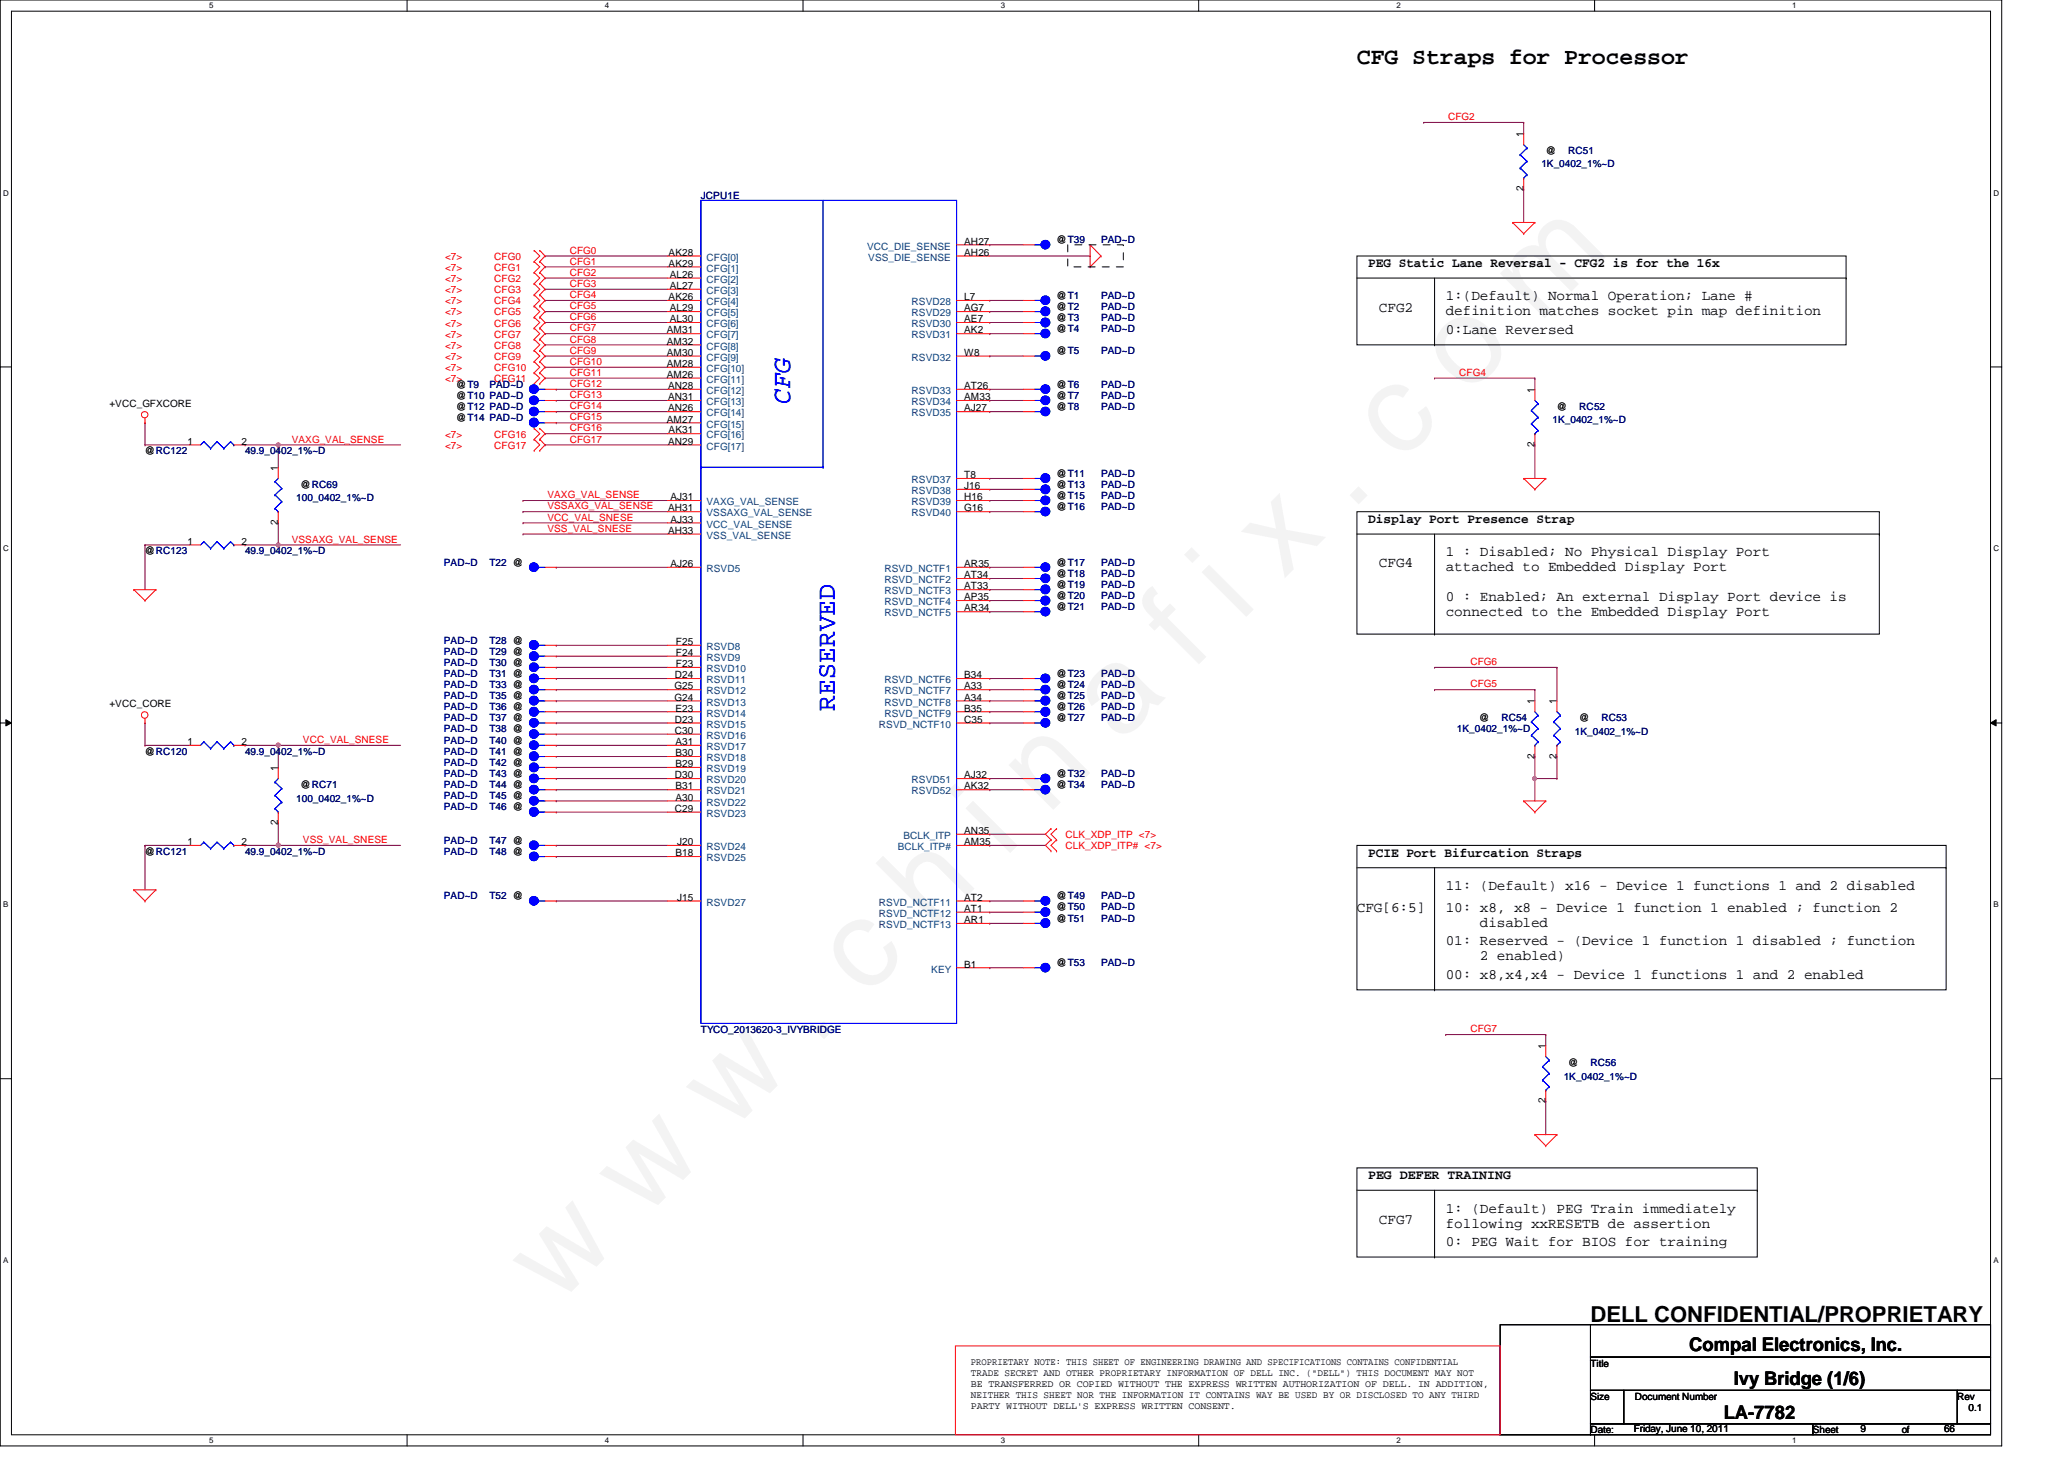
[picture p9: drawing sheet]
<svg xmlns="http://www.w3.org/2000/svg" width="297mm" height="210mm" viewBox="0 0 297 210" stroke-linecap="round" stroke-linejoin="round" font-family="sans-serif">
<defs><g id="words">
<text font-size="17.6" fill="#f0f" x="80.1" y="188" transform="rotate(-45 80.1 188)">w w w . c h i n a f i x . c o m</text>
<g font-size="3.8" fill="#00f">
<text x="113.7" y="58.1" transform="rotate(-90 113.7 58.1)">CFG</text>
<text x="120.1" y="102.3" transform="rotate(-90 120.1 102.3)">RESERVED</text>
</g>
<text font-size="3.3" x="195.3" y="9.1">CFG Straps for Processor</text>
<text font-size="3.2" x="228.9" y="190.2">DELL CONFIDENTIAL/PROPRIETARY</text>
<g font-size="2.7">
<text x="243.1" y="194.4">Compal Electronics, Inc.</text>
<text x="249.5" y="199.2">Ivy Bridge (1/6)</text>
<text x="248.1" y="204.2">LA-7782</text>
</g>
<g font-size="2.1">
<text x="198.5" y="44.8">CFG2</text>
<text x="208.1" y="43.2">1:(Default) Normal Operation; Lane #</text>
<text x="208.1" y="45.4">definition matches socket pin map definition</text>
<text x="208.1" y="48">0:Lane Reversed</text>
<text x="198.5" y="81.6">CFG4</text>
<text x="208.1" y="80">1 : Disabled; No Physical Display Port</text>
<text x="208.1" y="82.2">attached to Embedded Display Port</text>
<text x="208.1" y="86.4">0 : Enabled; An external Display Port device is</text>
<text x="208.1" y="88.6">connected to the Embedded Display Port</text>
<text x="195.3" y="131.2">CFG[6:5]</text>
<text x="208.1" y="131.2">10: x8, x8 - Device 1 function 1 enabled ; function 2</text>
<text x="208.1" y="128">11: (Default) x16 - Device 1 functions 1 and 2 disabled</text>
<text x="208.1" y="136">01: Reserved - (Device 1 function 1 disabled ; function</text>
<text x="213" y="133.4">disabled</text>
<text x="208.1" y="140.8">00: x8,x4,x4 - Device 1 functions 1 and 2 enabled</text>
<text x="213" y="138.2">2 enabled)</text>
<text x="198.5" y="176">CFG7</text>
<text x="208.1" y="179.2">0: PEG Wait for BIOS for training</text>
<text x="208.1" y="174.5">1: (Default) PEG Train immediately</text>
<text x="208.1" y="176.6">following xxRESETB de assertion</text>
</g>
<g font-size="1.9">
<text x="196.9" y="38.4">PEG Static Lane Reversal - CFG2 is for the 16x</text>
<text x="196.9" y="75.2">Display Port Presence Strap</text>
<text x="196.9" y="123.2">PCIE Port Bifurcation Straps</text>
<text x="196.9" y="169.6">PEG DEFER TRAINING</text>
</g>
<g font-size="1.4" fill="#f00">
<text x="208.4" y="17.3">CFG2</text>
<text x="64" y="37.4">&lt;7&gt;</text>
<text x="64" y="39">&lt;7&gt;</text>
<text x="64" y="40.6">&lt;7&gt;</text>
<text x="71.1" y="37.4">CFG0</text>
<text x="71.1" y="39">CFG1</text>
<text x="71.1" y="40.6">CFG2</text>
<text x="82" y="38.1">CFG1</text>
<text x="82" y="39.7">CFG2</text>
<text x="82" y="36.5">CFG0</text>
<text x="82" y="41.3">CFG3</text>
<text x="64" y="42.2">&lt;7&gt;</text>
<text x="64" y="43.8">&lt;7&gt;</text>
<text x="64" y="45.4">&lt;7&gt;</text>
<text x="64" y="47">&lt;7&gt;</text>
<text x="71.1" y="42.2">CFG3</text>
<text x="71.1" y="43.8">CFG4</text>
<text x="71.1" y="45.4">CFG5</text>
<text x="71.1" y="47">CFG6</text>
<text x="82" y="42.9">CFG4</text>
<text x="82" y="44.5">CFG5</text>
<text x="82" y="46.1">CFG6</text>
<text x="82" y="47.7">CFG7</text>
<text x="64" y="48.6">&lt;7&gt;</text>
<text x="64" y="50.2">&lt;7&gt;</text>
<text x="64" y="51.8">&lt;7&gt;</text>
<text x="64" y="53.4">&lt;7&gt;</text>
<text x="71.1" y="48.6">CFG7</text>
<text x="71.1" y="50.2">CFG8</text>
<text x="71.1" y="51.8">CFG9</text>
<text x="71.1" y="53.4">CFG10</text>
<text x="82" y="52.5">CFG10</text>
<text x="82" y="49.3">CFG8</text>
<text x="82" y="50.9">CFG9</text>
<text x="64" y="55">&lt;7&gt;</text>
<text x="71.1" y="55">CFG11</text>
<text x="82" y="54.1">CFG11</text>
<text x="82" y="57.3">CFG13</text>
<text x="82" y="58.9">CFG14</text>
<text x="82" y="55.7">CFG12</text>
<text x="210" y="54.1">CFG4</text>
<text x="42" y="63.7">VAXG_VAL_SENSE</text>
<text x="64" y="64.6">&lt;7&gt;</text>
<text x="64" y="63">&lt;7&gt;</text>
<text x="71.1" y="64.6">CFG17</text>
<text x="71.1" y="63">CFG16</text>
<text x="82" y="60.5">CFG15</text>
<text x="82" y="62.1">CFG16</text>
<text x="82" y="63.7">CFG17</text>
<text x="78.8" y="71.7">VAXG_VAL_SENSE</text>
<text x="78.8" y="74.9">VCC_VAL_SNESE</text>
<text x="78.8" y="76.5">VSS_VAL_SNESE</text>
<text x="78.8" y="73.3">VSSAXG_VAL_SENSE</text>
<text x="42" y="78.1">VSSAXG_VAL_SENSE</text>
<text x="211.6" y="95.7">CFG6</text>
<text x="211.6" y="98.9">CFG5</text>
<text x="43.6" y="106.9">VCC_VAL_SNESE</text>
<text x="43.6" y="121.3">VSS_VAL_SNESE</text>
<text x="153.3" y="120.6">CLK_XDP_ITP &lt;7&gt;</text>
<text x="153.3" y="122.2">CLK_XDP_ITP# &lt;7&gt;</text>
<text x="211.6" y="148.5">CFG7</text>
</g>
<g font-size="1.4">
<text x="219.2" y="19.7" transform="rotate(-90 219.2 19.7)">1</text>
<text x="222.5" y="22.2">@</text>
<text x="219.2" y="27.5" transform="rotate(-90 219.2 27.5)">2</text>
<text x="138.8" y="35.2">AH27</text>
<text x="152.1" y="35">@T39</text>
<text x="96.2" y="36.8">AK28</text>
<text x="96.2" y="38.4">AK29</text>
<text x="96.4" y="40">AL26</text>
<text x="96.4" y="41.6">AL27</text>
<text x="138.8" y="36.8">AH26</text>
<text x="96" y="48">AM31</text>
<text x="96.2" y="43.2">AK26</text>
<text x="96.4" y="44.8">AL29</text>
<text x="96.4" y="46.4">AL30</text>
<text x="138.8" y="48">AK2</text>
<text x="138.8" y="46.4">AE7</text>
<text x="138.8" y="44.8">AG7</text>
<text x="138.8" y="43.2">L7</text>
<text x="152.1" y="44.6">@T2</text>
<text x="152.1" y="46.2">@T3</text>
<text x="152.1" y="43">@T1</text>
<text x="152.1" y="47.8">@T4</text>
<text x="96" y="49.6">AM32</text>
<text x="96" y="51.2">AM30</text>
<text x="96" y="52.8">AM28</text>
<text x="138.8" y="51.2">W8</text>
<text x="152.1" y="51">@T5</text>
<text x="15.7" y="58.5">+VCC_GFXCORE</text>
<text x="65.7" y="59">@T12 PAD~D</text>
<text x="65.7" y="55.8">@T9</text>
<text x="65.7" y="57.4">@T10 PAD~D</text>
<text x="96" y="54.4">AM26</text>
<text x="96.1" y="56">AN28</text>
<text x="96.1" y="57.6">AN31</text>
<text x="96.1" y="59.2">AN26</text>
<text x="138.8" y="57.6">AM33</text>
<text x="138.8" y="59.2">AJ27</text>
<text x="138.8" y="56">AT26</text>
<text x="152.1" y="59">@T8</text>
<text x="152.1" y="55.8">@T6</text>
<text x="152.1" y="57.4">@T7</text>
<text x="220.8" y="56.5" transform="rotate(-90 220.8 56.5)">1</text>
<text x="224.1" y="59">@</text>
<text x="20.9" y="65.4">@RC122</text>
<text x="27" y="64">1</text>
<text x="34.8" y="64">2</text>
<text x="65.7" y="60.6">@T14 PAD~D</text>
<text x="96" y="60.8">AM27</text>
<text x="96.1" y="64">AN29</text>
<text x="96.2" y="62.4">AK31</text>
<text x="220.8" y="64.3" transform="rotate(-90 220.8 64.3)">2</text>
<text x="40" y="67.7" transform="rotate(-90 40 67.7)">1</text>
<text x="43.3" y="70.2">@RC69</text>
<text x="96.5" y="72">AJ31</text>
<text x="138.8" y="70.4">J16</text>
<text x="138.8" y="72">H16</text>
<text x="138.8" y="68.8">T8</text>
<text x="152.1" y="68.6">@T11</text>
<text x="152.1" y="71.8">@T15</text>
<text x="152.1" y="70.2">@T13</text>
<text x="40" y="75.5" transform="rotate(-90 40 75.5)">2</text>
<text x="96.1" y="73.6">AH31</text>
<text x="96.1" y="76.8">AH33</text>
<text x="96.5" y="75.2">AJ33</text>
<text x="138.8" y="73.6">G16</text>
<text x="152.1" y="73.4">@T16</text>
<text x="20.9" y="79.8">@RC123</text>
<text x="27" y="78.4">1</text>
<text x="34.8" y="78.4">2</text>
<text x="96.5" y="81.6">AJ26</text>
<text x="138.8" y="83.2">AT34</text>
<text x="138.8" y="81.6">AR35</text>
<text x="152.1" y="81.4">@T17</text>
<text x="152.1" y="83">@T18</text>
<text x="138.8" y="84.8">AT33</text>
<text x="138.8" y="88">AR34</text>
<text x="138.8" y="86.4">AP35</text>
<text x="152.1" y="87.8">@T21</text>
<text x="152.1" y="84.6">@T19</text>
<text x="152.1" y="86.2">@T20</text>
<text x="97.3" y="92.8">F25</text>
<text x="97.3" y="94.4">F24</text>
<text x="97.3" y="96">F23</text>
<text x="15.7" y="101.7">+VCC_CORE</text>
<text x="97.1" y="99.2">G25</text>
<text x="97.1" y="100.8">G24</text>
<text x="97.1" y="97.6">D24</text>
<text x="138.8" y="97.6">B34</text>
<text x="138.8" y="99.2">A33</text>
<text x="138.8" y="100.8">A34</text>
<text x="152.1" y="97.4">@T23</text>
<text x="152.1" y="99">@T24</text>
<text x="152.1" y="100.6">@T25</text>
<text x="220.8" y="101.3" transform="rotate(-90 220.8 101.3)">1</text>
<text x="224" y="101.3" transform="rotate(-90 224 101.3)">1</text>
<text x="27" y="107.2">1</text>
<text x="34.8" y="107.2">2</text>
<text x="97.1" y="105.6">C30</text>
<text x="97.1" y="104">D23</text>
<text x="97.2" y="107.2">A31</text>
<text x="97.2" y="102.4">E23</text>
<text x="138.8" y="102.4">B35</text>
<text x="138.8" y="104">C35</text>
<text x="152.1" y="103.8">@T27</text>
<text x="152.1" y="102.2">@T26</text>
<text x="212.9" y="103.8">@</text>
<text x="227.3" y="103.8">@</text>
<text x="20.9" y="108.6">@RC120</text>
<text x="40" y="110.9" transform="rotate(-90 40 110.9)">1</text>
<text x="43.3" y="113.4">@RC71</text>
<text x="97.1" y="112">D30</text>
<text x="97.2" y="108.8">B30</text>
<text x="97.2" y="110.4">B29</text>
<text x="97.2" y="113.6">B31</text>
<text x="138.8" y="112">AJ32</text>
<text x="138.8" y="113.6">AK32</text>
<text x="152.1" y="113.4">@T34</text>
<text x="152.1" y="111.8">@T32</text>
<text x="220.8" y="109.1" transform="rotate(-90 220.8 109.1)">2</text>
<text x="224" y="109.1" transform="rotate(-90 224 109.1)">2</text>
<text x="40" y="118.7" transform="rotate(-90 40 118.7)">2</text>
<text x="97.1" y="116.8">C29</text>
<text x="97.2" y="115.2">A30</text>
<text x="138.8" y="120">AN35</text>
<text x="20.9" y="123">@RC121</text>
<text x="27" y="121.6">1</text>
<text x="34.8" y="121.6">2</text>
<text x="97.2" y="123.2">B18</text>
<text x="97.4" y="121.6">J20</text>
<text x="138.8" y="121.6">AM35</text>
<text x="97.4" y="129.6">J15</text>
<text x="138.8" y="129.6">AT2</text>
<text x="138.8" y="131.2">AT1</text>
<text x="152.1" y="131">@T50</text>
<text x="152.1" y="129.4">@T49</text>
<text x="138.8" y="132.8">AR1</text>
<text x="152.1" y="132.6">@T51</text>
<text x="138.8" y="139.2">B1</text>
<text x="152.1" y="139">@T53</text>
<text x="222.4" y="150.9" transform="rotate(-90 222.4 150.9)">1</text>
<text x="225.7" y="153.4">@</text>
<text x="222.4" y="158.8" transform="rotate(-90 222.4 158.8)">2</text>
<text x="139.7" y="198">TRADE SECRET AND OTHER PROPRIETARY INFORMATION OF DELL INC. (&quot;DELL&quot;) THIS DOCUMENT MAY NOT</text>
<text x="139.7" y="196.4">PROPRIETARY NOTE: THIS SHEET OF ENGINEERING DRAWING AND SPECIFICATIONS CONTAINS CONFIDENTIAL</text>
<text x="228.9" y="196.6">Title</text>
<text x="139.7" y="201.1">NEITHER THIS SHEET NOR THE INFORMATION IT CONTAINS WAY BE USED BY OR DISCLOSED TO ANY THIRD</text>
<text x="139.7" y="199.6">BE TRANSFERRED OR COPIED WITHOUT THE EXPRESS WRITTEN AUTHORIZATION OF DELL. IN ADDITION,</text>
<text x="139.7" y="202.7">PARTY WITHOUT DELL'S EXPRESS WRITTEN CONSENT.</text>
<text x="228.9" y="201.4">Size</text>
<text x="235.3" y="201.4">Document Number</text>
<text x="281.7" y="201.4">Rev</text>
<text x="283.3" y="203">0.1</text>
<text x="228.9" y="206.2">Date:</text>
<text x="235.1" y="206">Friday, June 10, 2011</text>
<text x="260.9" y="206.2">Sheet</text>
<text x="267.8" y="206">9</text>
<text x="273.7" y="206.2">of</text>
<text x="279.8" y="206">66</text>
</g>
<g font-size="1.4" fill="#000080">
<text x="225.7" y="22.2">RC51</text>
<text x="100.9" y="28.6">JCPU1E</text>
<text x="221.8" y="24.1">1K_0402_1%~D</text>
<text x="158.5" y="35">PAD~D</text>
<text x="158.5" y="44.6">PAD~D</text>
<text x="158.5" y="46.2">PAD~D</text>
<text x="158.5" y="43">PAD~D</text>
<text x="158.5" y="47.8">PAD~D</text>
<text x="158.5" y="51">PAD~D</text>
<text x="70.4" y="55.8">PAD~D</text>
<text x="158.5" y="59">PAD~D</text>
<text x="158.5" y="55.8">PAD~D</text>
<text x="158.5" y="57.4">PAD~D</text>
<text x="227.3" y="59">RC52</text>
<text x="35.3" y="65.4">49.9_0402_1%~D</text>
<text x="223.4" y="60.9">1K_0402_1%~D</text>
<text x="158.5" y="68.6">PAD~D</text>
<text x="158.5" y="71.8">PAD~D</text>
<text x="158.5" y="70.2">PAD~D</text>
<text x="42.6" y="72.1">100_0402_1%~D</text>
<text x="158.5" y="73.4">PAD~D</text>
<text x="35.3" y="79.8">49.9_0402_1%~D</text>
<text x="63.9" y="81.4">PAD~D</text>
<text x="70.4" y="81.4">T22 @</text>
<text x="158.5" y="81.4">PAD~D</text>
<text x="158.5" y="83">PAD~D</text>
<text x="158.5" y="87.8">PAD~D</text>
<text x="158.5" y="84.6">PAD~D</text>
<text x="158.5" y="86.2">PAD~D</text>
<text x="63.9" y="95.8">PAD~D</text>
<text x="63.9" y="94.2">PAD~D</text>
<text x="63.9" y="92.6">PAD~D</text>
<text x="70.4" y="95.8">T30 @</text>
<text x="70.4" y="94.2">T29 @</text>
<text x="70.4" y="92.6">T28 @</text>
<text x="63.9" y="99">PAD~D</text>
<text x="63.9" y="97.4">PAD~D</text>
<text x="63.9" y="100.6">PAD~D</text>
<text x="70.4" y="99">T33 @</text>
<text x="70.4" y="97.4">T31 @</text>
<text x="70.4" y="100.6">T35 @</text>
<text x="158.5" y="97.4">PAD~D</text>
<text x="158.5" y="99">PAD~D</text>
<text x="158.5" y="100.6">PAD~D</text>
<text x="63.9" y="102.2">PAD~D</text>
<text x="63.9" y="107">PAD~D</text>
<text x="63.9" y="103.8">PAD~D</text>
<text x="63.9" y="105.4">PAD~D</text>
<text x="70.4" y="102.2">T36 @</text>
<text x="70.4" y="107">T40 @</text>
<text x="70.4" y="103.8">T37 @</text>
<text x="70.4" y="105.4">T38 @</text>
<text x="158.5" y="103.8">PAD~D</text>
<text x="158.5" y="102.2">PAD~D</text>
<text x="209.7" y="105.4">1K_0402_1%~D</text>
<text x="216.1" y="103.8">RC54</text>
<text x="226.6" y="105.7">1K_0402_1%~D</text>
<text x="230.5" y="103.8">RC53</text>
<text x="35.3" y="108.6">49.9_0402_1%~D</text>
<text x="63.9" y="110.2">PAD~D</text>
<text x="63.9" y="108.6">PAD~D</text>
<text x="63.9" y="111.8">PAD~D</text>
<text x="63.9" y="113.4">PAD~D</text>
<text x="70.4" y="110.2">T42 @</text>
<text x="70.4" y="108.6">T41 @</text>
<text x="70.4" y="111.8">T43 @</text>
<text x="70.4" y="113.4">T44 @</text>
<text x="158.5" y="113.4">PAD~D</text>
<text x="158.5" y="111.8">PAD~D</text>
<text x="42.6" y="115.3">100_0402_1%~D</text>
<text x="63.9" y="116.6">PAD~D</text>
<text x="63.9" y="115">PAD~D</text>
<text x="70.4" y="116.6">T46 @</text>
<text x="70.4" y="115">T45 @</text>
<text x="35.3" y="123">49.9_0402_1%~D</text>
<text x="63.9" y="121.4">PAD~D</text>
<text x="63.9" y="123">PAD~D</text>
<text x="70.4" y="121.4">T47 @</text>
<text x="70.4" y="123">T48 @</text>
<text x="63.9" y="129.4">PAD~D</text>
<text x="70.4" y="129.4">T52 @</text>
<text x="158.5" y="131">PAD~D</text>
<text x="158.5" y="129.4">PAD~D</text>
<text x="158.5" y="132.6">PAD~D</text>
<text x="158.5" y="139">PAD~D</text>
<text x="100.9" y="148.6">TYCO_2013620-3_IVYBRIDGE</text>
<text x="225" y="155.3">1K_0402_1%~D</text>
<text x="228.9" y="153.4">RC56</text>
</g>
<g font-size="1.4" fill="#004080">
<text x="124.8" y="35.9">VCC_DIE_SENSE</text>
<text x="101.7" y="37.5">CFG[0]</text>
<text x="101.7" y="39.1">CFG[1]</text>
<text x="101.7" y="40.7">CFG[2]</text>
<text x="125" y="37.5">VSS_DIE_SENSE</text>
<text x="101.7" y="42.3">CFG[3]</text>
<text x="101.7" y="43.9">CFG[4]</text>
<text x="101.7" y="45.5">CFG[5]</text>
<text x="101.7" y="47.1">CFG[6]</text>
<text x="131.2" y="47.1">RSVD30</text>
<text x="131.2" y="45.5">RSVD29</text>
<text x="131.2" y="43.9">RSVD28</text>
<text x="101.7" y="48.7">CFG[7]</text>
<text x="101.7" y="50.3">CFG[8]</text>
<text x="101.7" y="51.9">CFG[9]</text>
<text x="101.7" y="53.5">CFG[10]</text>
<text x="131.2" y="51.9">RSVD32</text>
<text x="131.2" y="48.7">RSVD31</text>
<text x="101.7" y="55.1">CFG[11]</text>
<text x="101.7" y="56.7">CFG[12]</text>
<text x="101.7" y="58.3">CFG[13]</text>
<text x="101.7" y="59.9">CFG[14]</text>
<text x="131.2" y="58.3">RSVD34</text>
<text x="131.2" y="59.9">RSVD35</text>
<text x="131.2" y="56.7">RSVD33</text>
<text x="101.7" y="61.5">CFG[15]</text>
<text x="101.7" y="63.1">CFG[16]</text>
<text x="101.7" y="64.7">CFG[17]</text>
<text x="131.2" y="71.1">RSVD38</text>
<text x="131.2" y="69.5">RSVD37</text>
<text x="101.7" y="72.7">VAXG_VAL_SENSE</text>
<text x="101.7" y="74.3">VSSAXG_VAL_SENSE</text>
<text x="101.7" y="75.9">VCC_VAL_SENSE</text>
<text x="101.7" y="77.5">VSS_VAL_SENSE</text>
<text x="131.2" y="72.7">RSVD39</text>
<text x="131.2" y="74.3">RSVD40</text>
<text x="101.7" y="82.3">RSVD5</text>
<text x="127.3" y="83.9">RSVD_NCTF2</text>
<text x="127.3" y="82.3">RSVD_NCTF1</text>
<text x="127.3" y="85.5">RSVD_NCTF3</text>
<text x="127.3" y="88.7">RSVD_NCTF5</text>
<text x="127.3" y="87.1">RSVD_NCTF4</text>
<text x="101.7" y="93.5">RSVD8</text>
<text x="101.7" y="95.1">RSVD9</text>
<text x="101.7" y="98.3">RSVD11</text>
<text x="101.7" y="99.9">RSVD12</text>
<text x="101.7" y="101.5">RSVD13</text>
<text x="101.7" y="96.7">RSVD10</text>
<text x="127.3" y="98.3">RSVD_NCTF6</text>
<text x="127.3" y="99.9">RSVD_NCTF7</text>
<text x="127.3" y="101.5">RSVD_NCTF8</text>
<text x="101.7" y="106.3">RSVD16</text>
<text x="101.7" y="104.7">RSVD15</text>
<text x="101.7" y="107.9">RSVD17</text>
<text x="101.7" y="103.1">RSVD14</text>
<text x="126.5" y="104.7">RSVD_NCTF10</text>
<text x="127.3" y="103.1">RSVD_NCTF9</text>
<text x="101.7" y="109.5">RSVD18</text>
<text x="101.7" y="112.7">RSVD20</text>
<text x="101.7" y="111.1">RSVD19</text>
<text x="131.2" y="112.7">RSVD51</text>
<text x="101.7" y="115.9">RSVD22</text>
<text x="101.7" y="114.3">RSVD21</text>
<text x="101.7" y="117.5">RSVD23</text>
<text x="131.2" y="114.3">RSVD52</text>
<text x="101.7" y="122.3">RSVD24</text>
<text x="101.7" y="123.9">RSVD25</text>
<text x="129.2" y="122.3">BCLK_ITP#</text>
<text x="130" y="120.7">BCLK_ITP</text>
<text x="101.7" y="130.3">RSVD27</text>
<text x="126.5" y="130.3">RSVD_NCTF11</text>
<text x="126.5" y="131.9">RSVD_NCTF12</text>
<text x="126.5" y="133.5">RSVD_NCTF13</text>
<text x="134" y="139.9">KEY</text>
</g>
<g font-size="1.1">
<text x="30.1" y="1.1">5</text>
<text x="87" y="1.1">4</text>
<text x="144" y="1.1">3</text>
<text x="201" y="1.1">2</text>
<text x="257.9" y="1.1">1</text>
<text x=".5" y="28.2">D</text>
<text x="286.9" y="28.2">D</text>
<text x=".5" y="79.3">C</text>
<text x="286.9" y="79.3">C</text>
<text x=".5" y="130.6">B</text>
<text x="286.9" y="130.6">B</text>
<text x=".5" y="181.7">A</text>
<text x="286.9" y="181.7">A</text>
<text x="30.1" y="207.6">5</text>
<text x="87" y="207.6">4</text>
<text x="144" y="207.6">3</text>
<text x="201" y="207.6">2</text>
<text x="257.9" y="207.6">1</text>
</g>
</g></defs>
<path d="M0 0h288.1v208h-288.1zM1.6 1.6h284.9v204.8h-284.9z" fill="none" stroke="#000" stroke-width=".14"/>
<g fill="#fff">
<path d="M30.1 .2h.6v1.2h-.6z"/>
<path d="M30.1 206.6h.6v1.2h-.6z"/>
</g>
<path d="M58.6 0v1.6M58.6 206.4v1.6" fill="none" stroke="#000" stroke-width=".14"/>
<g fill="#fff">
<path d="M87 .2h.6v1.2h-.6z"/>
<path d="M87 206.6h.6v1.2h-.6z"/>
</g>
<path d="M115.6 0v1.6M115.6 206.4v1.6" fill="none" stroke="#000" stroke-width=".14"/>
<g fill="#fff">
<path d="M144 .2h.6v1.2h-.6z"/>
<path d="M144 206.6h.6v1.2h-.6z"/>
</g>
<path d="M172.5 0v1.6M172.5 206.4v1.6" fill="none" stroke="#000" stroke-width=".14"/>
<g fill="#fff">
<path d="M201 .2h.5v1.2h-.5z"/>
<path d="M201 206.6h.5v1.2h-.5z"/>
</g>
<path d="M229.5 0v1.6M229.5 206.4v1.6" fill="none" stroke="#000" stroke-width=".14"/>
<g fill="#fff">
<path d="M257.9 .2h.6v1.2h-.6z"/>
<path d="M257.9 206.6h.6v1.2h-.6z"/>
<path d="M.5 27.2h.7v1.2h-.7z"/>
<path d="M286.9 27.2h.8v1.2h-.8z"/>
<path d="M.5 78.4h.7v1.1h-.7z"/>
<path d="M286.9 78.4h.8v1.1h-.8z"/>
</g>
<path d="M0 52.8h1.6M286.5 52.8h1.6" fill="none" stroke="#000" stroke-width=".14"/>
<g fill="#fff">
<path d="M.5 129.6h.7v1.2h-.7z"/>
<path d="M286.9 129.6h.7v1.2h-.7z"/>
</g>
<path d="M0 104h1.6M.8 103.5l.8 .5-.8 .4zM286.5 104l.8-.5v.9zM286.5 104h1.6" fill="none" stroke="#000" stroke-width=".14"/>
<path d="M.8 103.5l.8 .5-.8 .4zM286.5 104l.8-.5v.9z" fill="#000"/>
<g fill="#fff">
<path d="M.5 180.8h.7v1.1h-.7z"/>
<path d="M286.9 180.8h.7v1.1h-.7z"/>
</g>
<path d="M0 155.2h1.6M286.5 155.2h1.6" fill="none" stroke="#000" stroke-width=".14"/>
<g fill="none" stroke="#800040" stroke-width=".14">
<path d="M204.9 17.6h.1M204.9 17.6h14.4M219.3 17.6h.1M219.3 17.6v1.6M20.9 60.8h.1M20.9 64h.1M20.9 60.8v3.2M20.9 64h6.4M40 78.4h.1M40 78.4h17.7M20.9 107.2h.1M20.9 104h.1"/>
<path d="M20.9 104v3.2M20.9 107.2h6.4"/>
</g>
<circle cx="40" cy="78.4" r=".3" fill="#f0f"/>
<circle cx="40" cy="78.4" r=".3" fill="none" stroke="#f0f" stroke-width=".14"/>
<path d="M40 64h.1M40 64h17.7" fill="none" stroke="#800040" stroke-width=".14"/>
<circle cx="40" cy="64" r=".3" fill="#f0f"/>
<circle cx="40" cy="64" r=".3" fill="none" stroke="#f0f" stroke-width=".14"/>
<path d="M40 107.2h.1M40 107.2h17.7" fill="none" stroke="#800040" stroke-width=".14"/>
<circle cx="40" cy="107.2" r=".3" fill="#f0f"/>
<circle cx="40" cy="107.2" r=".3" fill="none" stroke="#f0f" stroke-width=".14"/>
<path d="M20.9 78.4h.1M20.9 78.4h6.4M20.9 78.4v6.4M20.9 121.6h.1M20.9 121.6h6.4M40 121.6h.1M40 121.6h17.7" fill="none" stroke="#800040" stroke-width=".14"/>
<circle cx="40" cy="121.6" r=".31" fill="#f0f"/>
<circle cx="40" cy="121.6" r=".31" fill="none" stroke="#f0f" stroke-width=".14"/>
<g fill="none" stroke="#800040" stroke-width=".14">
<path d="M35.3 64h.1M35.3 78.4h.1M35.3 64h4.7M40 64h.1M40 75.2h.1M40 64v3.2M40 75.2v3.2h-4.7M35.3 107.2h.1M35.3 107.2h4.7v3.2M40 110.4h.1M40 118.4h.1M40 118.4v3.2h-4.7"/>
<path d="M20.9 121.6h.1M20.9 121.6v6.4M35.3 121.6h.1"/>
</g>
<g fill="none" stroke="#f00" stroke-width=".14">
<path d="M219.3 19.2v1.6M20.9 60.8h.1M20.9 60.2v.6M27.3 78.4h1.6M27.3 64h1.6M33.7 78.4h1.6M33.7 64h1.6M40 67.2v1.6M40 73.6v1.6M19.3 84.8h.1M19.3 84.8h3.1M19.3 84.8l1.6 1.6"/>
<path d="M20.9 86.4h.1M22.4 84.8h.1M22.4 84.8l-1.5 1.6M20.9 104h.1M20.9 103.4v.6M27.3 107.2h1.6M33.7 107.2h1.6M40 110.4v1.6M40 116.8v1.6M19.3 128h.1M19.3 128h3.1M19.3 128l1.6 1.6"/>
<path d="M20.9 129.6h.1M22.4 128h.1M22.4 128l-1.5 1.6M27.3 121.6h1.6M33.7 121.6h1.6M137.5 193.6h78.4v12.8h-78.4z"/>
<circle cx="20.8" cy="59.7" r=".46"/>
<circle cx="20.8" cy="102.9" r=".47"/>
</g>
<g fill="none" stroke="#000" stroke-width=".14">
<path d="M195.3 36.8h70.4v12.8h-70.4zM195.3 40h70.4M265.7 40h.1M195.3 73.6h75.2v17.6h-75.2zM195.3 76.8h75.2M270.5 76.8h.1M195.3 121.6h84.8v20.8h-84.8zM195.3 124.8h84.8M280.1 124.8h.1M195.3 168h57.6v12.8h-57.6zM195.3 171.2h57.6M252.9 171.2h.1"/>
<path d="M215.9 190.6h13v15.8h-13zM228.9 190.6h57.6v4.6h-57.6zM228.9 195.2h57.6v4.8h-57.6zM228.9 200h4.8v4.9h-4.8zM228.9 204.9h32v1.5h-32zM233.7 200h48v4.9h-48zM260.9 204.9h25.6v1.5h-25.6zM281.7 200h4.8v4.9h-4.8z"/>
</g>
<g fill="none" stroke="#00f" stroke-width=".14">
<path d="M100.9 28.8h36.8v118.4h-36.8zM118.4 28.8v38.4M218.8 22.3h.1M218.8 22.3l.9 .9M219.3 20.8l.4 .5M219.7 21.3h.1M219.7 23.2h.1M219.7 21.3l-.9 1M219.7 23.2l-.9 1M29.3 77.9h.1M29.3 63.5h.1M29.3 77.9l-.4 .5"/>
<path d="M29.3 77.9l1 1M29.3 63.5l-.4 .5M29.3 63.5l1 1M30.3 78.9h.1M30.3 64.5h.1M31.2 77.9h.1M31.2 63.5h.1M31.2 77.9l-.9 1M31.2 77.9l1 1M31.2 63.5l-.9 1M31.2 63.5l1 1M32.2 78.9h.1"/>
<path d="M32.2 64.5h.1M33.2 77.9h.1M33.2 63.5h.1M33.2 77.9l-1 1M33.2 77.9l.5 .5M33.2 63.5l-1 1M33.2 63.5l.5 .5M33.7 78.4h.1M33.7 64h.1M39.6 69.3h.1M39.6 71.2h.1M39.6 73.2h.1"/>
<path d="M39.6 69.3l1 1M39.6 71.2l1 1M39.6 73.2l.4 .4M40 73.6h.1M40 68.8l-.4 .5M40.6 70.3h.1M40.6 72.2h.1M40.6 70.3l-1 .9M40.6 72.2l-1 1M29.3 106.7h.1M29.3 106.7l-.4 .5M29.3 106.7l1 1"/>
<path d="M30.3 107.7h.1M31.2 106.7h.1M31.2 106.7l-.9 1M31.2 106.7l1 1M32.2 107.7h.1M33.2 106.7h.1M33.2 106.7l-1 1M33.2 106.7l.5 .5M33.7 107.2h.1M39.6 112.5h.1M39.6 114.4h.1M39.6 116.3h.1"/>
<path d="M39.6 112.5l1 1M39.6 114.4l1 1M39.6 116.3l.4 .5M40 116.8h.1M40 112l-.4 .5M40.6 113.5h.1M40.6 115.4h.1M40.6 113.5l-1 .9M40.6 115.4l-1 .9M29.3 121.2h.1M29.3 121.2l-.4 .4M29.3 121.2l1 .9"/>
<path d="M30.3 122.1h.1M31.2 121.2h.1M31.2 121.2l-.9 .9M31.2 121.2l1 .9M32.2 122.1h.1M33.2 121.2h.1M33.2 121.2l-1 .9M33.2 121.2l.5 .4M33.7 121.6h.1"/>
</g>
<circle cx="40" cy="78.4" r=".3" fill="#f0f"/>
<circle cx="40" cy="78.4" r=".3" fill="none" stroke="#f0f" stroke-width=".14"/>
<circle cx="40" cy="64" r=".3" fill="#f0f"/>
<circle cx="40" cy="64" r=".3" fill="none" stroke="#f0f" stroke-width=".14"/>
<circle cx="40" cy="107.2" r=".3" fill="#f0f"/>
<circle cx="40" cy="107.2" r=".3" fill="none" stroke="#f0f" stroke-width=".14"/>
<circle cx="40" cy="121.6" r=".31" fill="#f0f"/>
<circle cx="40" cy="121.6" r=".31" fill="none" stroke="#f0f" stroke-width=".14"/>
<use href="#words"/>
</svg>
